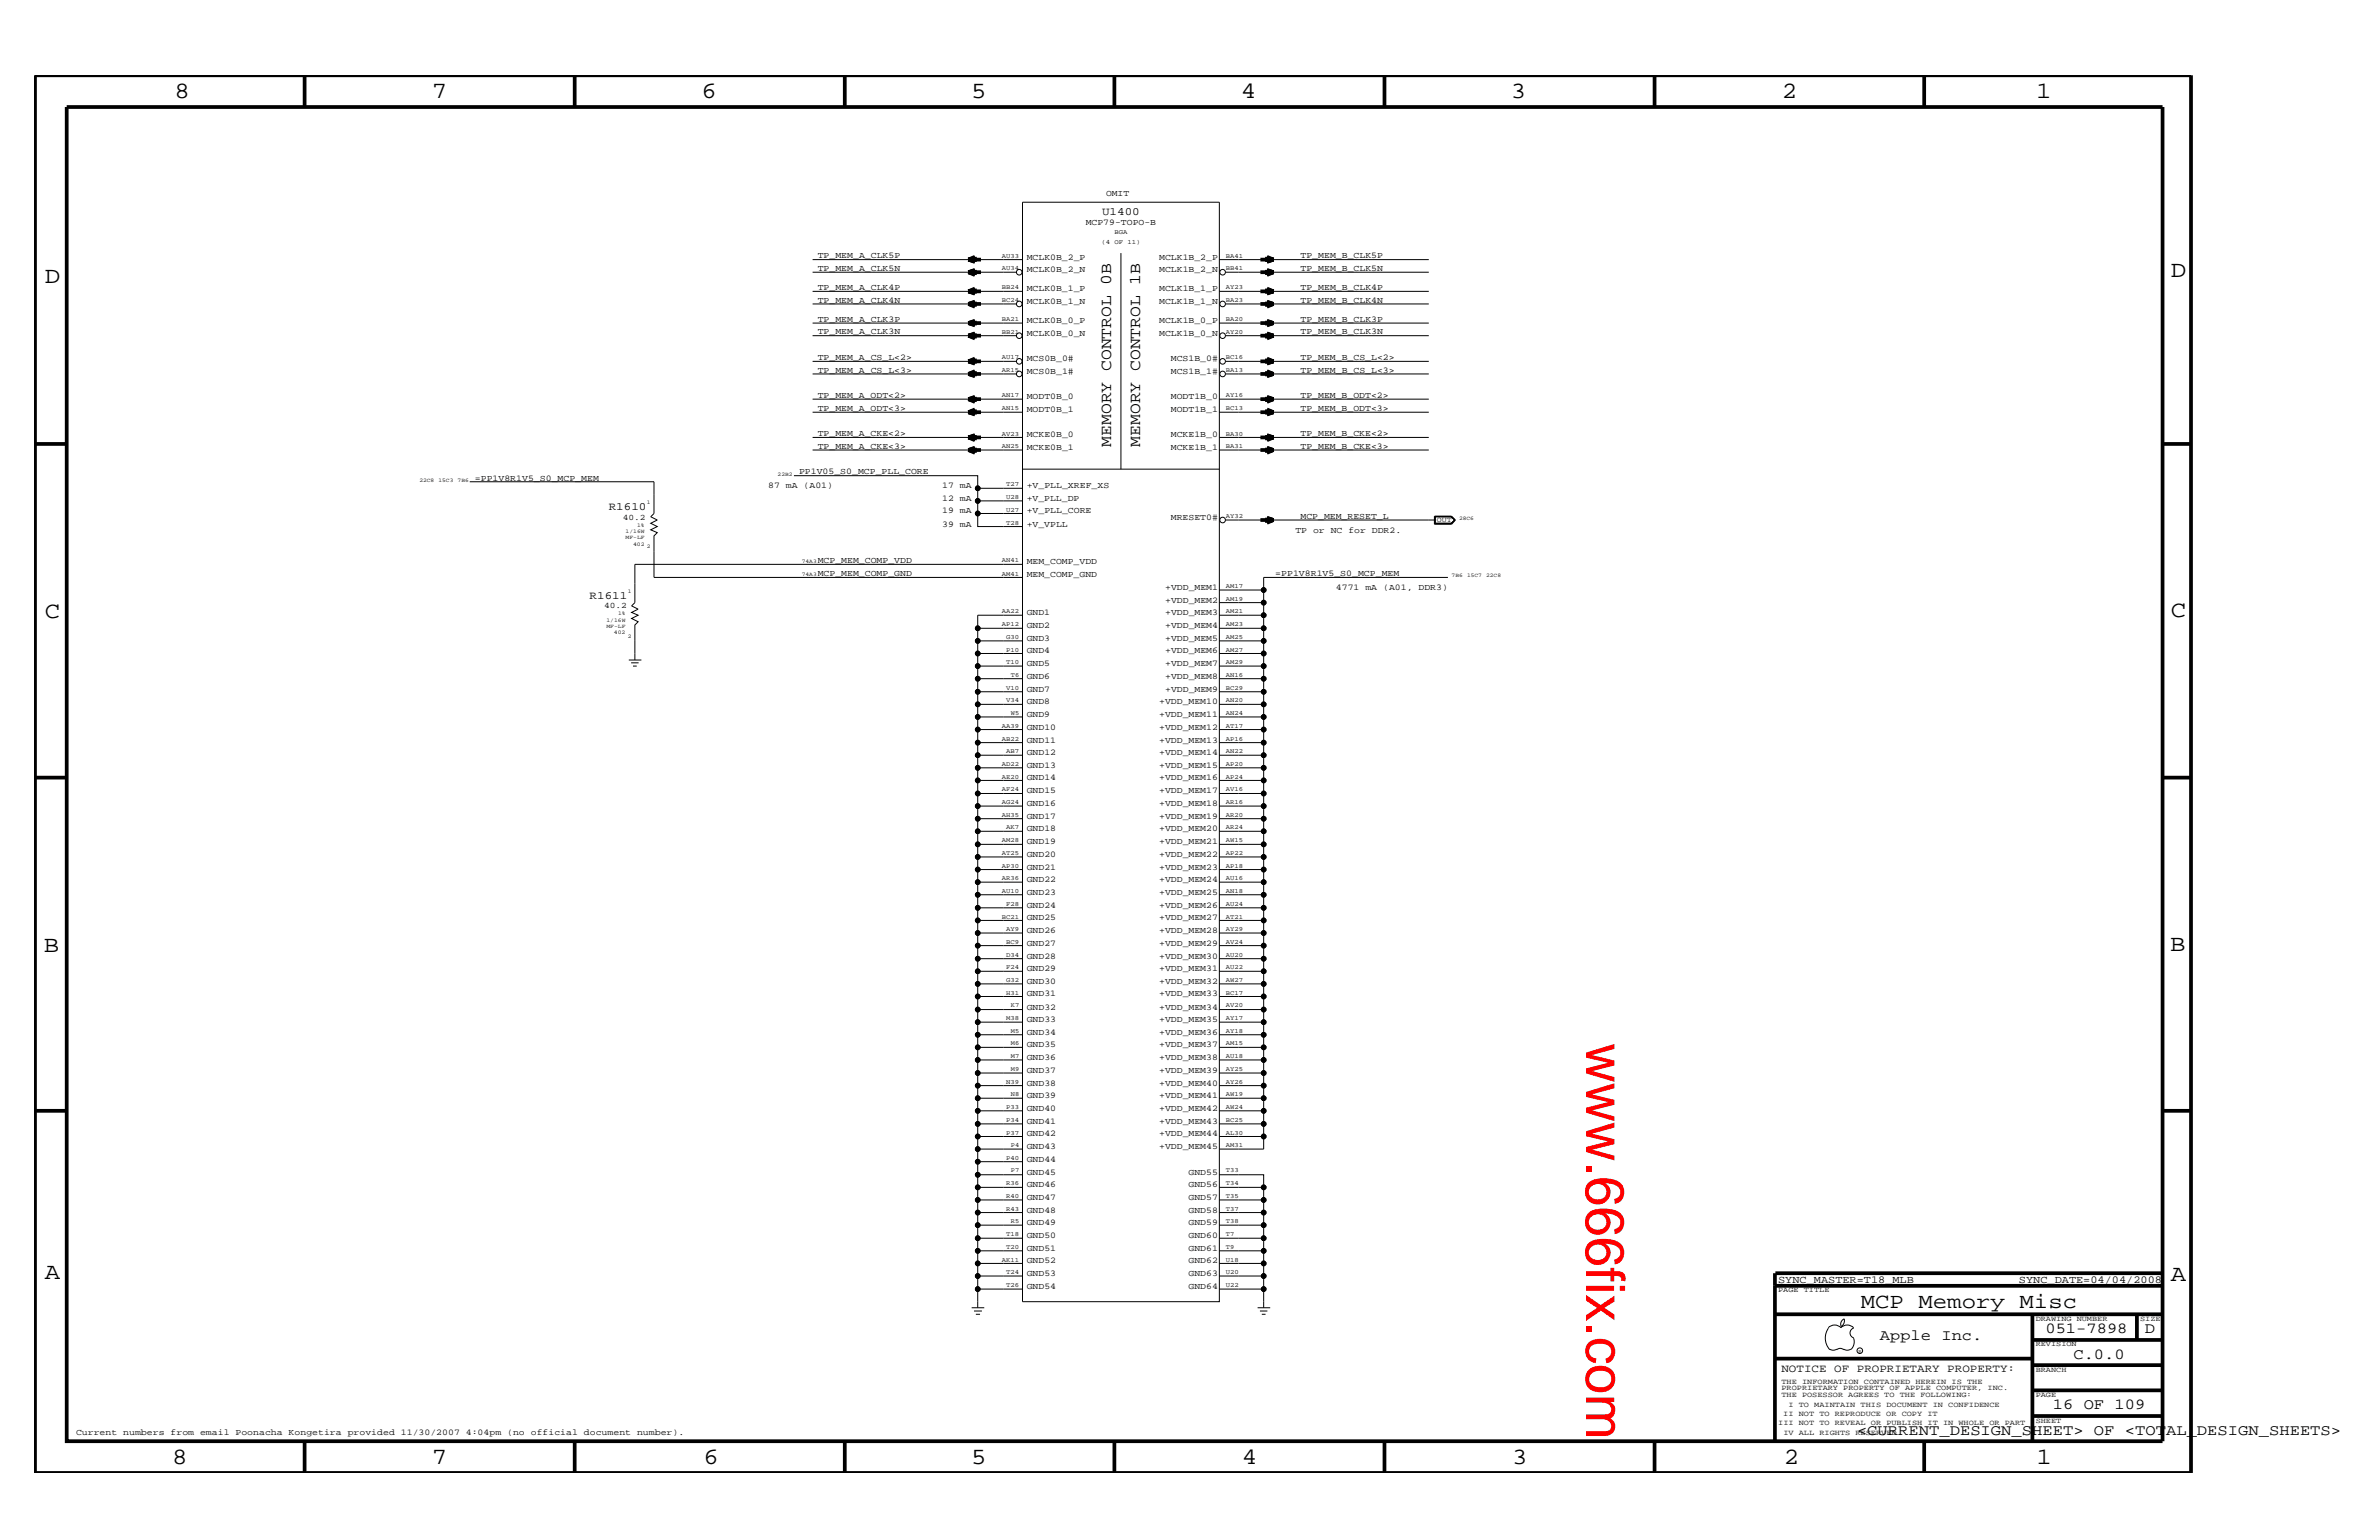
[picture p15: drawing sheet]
<svg xmlns="http://www.w3.org/2000/svg" width="432mm" height="279mm" viewBox="0 0 432 279" stroke-linecap="round" stroke-linejoin="round" font-family="sans-serif">
<defs><g id="words">
<text font-size="9.9" fill="#f00" x="287.9" y="189.3" transform="rotate(90 287.9 189.3)">www.666fix.com</text>
<g font-size="4.2">
<text x="31.7" y="17.8">8</text>
<text x="78.4" y="17.8">7</text>
<text x="127.3" y="17.8">6</text>
<text x="176.3" y="17.8">5</text>
<text x="225.2" y="17.8">4</text>
<text x="274.2" y="17.8">3</text>
<text x="323.4" y="17.8">2</text>
<text x="369.6" y="17.8">1</text>
<text x="8.1" y="51.3">D</text>
<text x="394" y="50.3">D</text>
<text x="8.1" y="112.1">C</text>
<text x="394" y="111.9">C</text>
<text x="8" y="172.7">B</text>
<text x="393.9" y="172.5">B</text>
<text x="8.1" y="232">A</text>
<text x="394" y="232.4">A</text>
<text x="31.2" y="265.6">8</text>
<text x="78.4" y="265.6">7</text>
<text x="127.7" y="265.6">6</text>
<text x="176.3" y="265.6">5</text>
<text x="225.4" y="265.6">4</text>
<text x="274.5" y="265.6">3</text>
<text x="323.8" y="265.6">2</text>
<text x="369.7" y="265.6">1</text>
</g>
<text font-size="3.9" x="337.7" y="237.3">MCP Memory Misc</text>
<g font-size="3">
<text x="201.7" y="81.1" transform="rotate(-90 201.7 81.1)">MEMORY CONTROL 0B</text>
<text x="206.9" y="81.1" transform="rotate(-90 206.9 81.1)">MEMORY CONTROL 1B</text>
</g>
<g font-size="2.8">
<text x="341.2" y="243.1">Apple Inc.</text>
<text x="371.3" y="241.9">051-7898</text>
<text x="389.3" y="241.9">D</text>
<text x="376.3" y="246.5">C.0.0</text>
<text x="372.6" y="255.7">16 OF 109</text>
<text x="337.1" y="260.4">&lt;CURRENT_DESIGN_SHEET&gt; OF &lt;TOTAL_DESIGN_SHEETS&gt;</text>
</g>
<g font-size="2">
<text x="200" y="39.1">U1400</text>
<text x="110.5" y="92.5">R1610</text>
<text x="107" y="108.7">R1611</text>
<text x="323.3" y="248.9">NOTICE OF PROPRIETARY PROPERTY:</text>
</g>
<g font-size="1.9">
<text x="322.7" y="232.7">SYNC_MASTER=T18_MLB</text>
<text x="366.4" y="232.7">SYNC_DATE=04/04/2008</text>
</g>
<g font-size="1.6">
<text x="200.7" y="35.6">OMIT</text>
<text x="197.1" y="40.8">MCP79-TOPO-B</text>
<text x="148.4" y="46.8">TP_MEM_A_CLK5P</text>
<text x="186.4" y="47.1">MCLK0B_2_P</text>
<text x="210.4" y="47.1">MCLK1B_2_P</text>
<text x="236.1" y="46.8">TP_MEM_B_CLK5P</text>
<text x="148.4" y="52.6">TP_MEM_A_CLK4P</text>
<text x="148.4" y="49.1">TP_MEM_A_CLK5N</text>
<text x="186.4" y="49.4">MCLK0B_2_N</text>
<text x="186.4" y="52.9">MCLK0B_1_P</text>
<text x="210.4" y="52.9">MCLK1B_1_P</text>
<text x="210.4" y="49.4">MCLK1B_2_N</text>
<text x="236.1" y="52.6">TP_MEM_B_CLK4P</text>
<text x="236.1" y="49.1">TP_MEM_B_CLK5N</text>
<text x="148.4" y="58.4">TP_MEM_A_CLK3P</text>
<text x="148.4" y="54.9">TP_MEM_A_CLK4N</text>
<text x="186.4" y="58.6">MCLK0B_0_P</text>
<text x="186.4" y="55.1">MCLK0B_1_N</text>
<text x="210.4" y="55.1">MCLK1B_1_N</text>
<text x="210.4" y="58.6">MCLK1B_0_P</text>
<text x="236.1" y="58.4">TP_MEM_B_CLK3P</text>
<text x="236.1" y="54.9">TP_MEM_B_CLK4N</text>
<text x="148.4" y="65.3">TP_MEM_A_CS_L&lt;2&gt;</text>
<text x="148.4" y="60.6">TP_MEM_A_CLK3N</text>
<text x="186.4" y="60.9">MCLK0B_0_N</text>
<text x="186.4" y="65.6">MCS0B_0#</text>
<text x="210.4" y="60.9">MCLK1B_0_N</text>
<text x="212.5" y="65.6">MCS1B_0#</text>
<text x="236.1" y="60.6">TP_MEM_B_CLK3N</text>
<text x="236.1" y="65.3">TP_MEM_B_CS_L&lt;2&gt;</text>
<text x="148.4" y="67.6">TP_MEM_A_CS_L&lt;3&gt;</text>
<text x="186.4" y="67.8">MCS0B_1#</text>
<text x="212.5" y="67.8">MCS1B_1#</text>
<text x="236.1" y="67.6">TP_MEM_B_CS_L&lt;3&gt;</text>
<text x="148.4" y="74.5">TP_MEM_A_ODT&lt;3&gt;</text>
<text x="148.4" y="72.2">TP_MEM_A_ODT&lt;2&gt;</text>
<text x="186.4" y="72.4">MODT0B_0</text>
<text x="186.4" y="74.8">MODT0B_1</text>
<text x="212.5" y="72.4">MODT1B_0</text>
<text x="212.5" y="74.8">MODT1B_1</text>
<text x="236.1" y="74.5">TP_MEM_B_ODT&lt;3&gt;</text>
<text x="236.1" y="72.2">TP_MEM_B_ODT&lt;2&gt;</text>
<text x="148.4" y="81.5">TP_MEM_A_CKE&lt;3&gt;</text>
<text x="148.4" y="79.1">TP_MEM_A_CKE&lt;2&gt;</text>
<text x="186.4" y="81.6">MCKE0B_1</text>
<text x="186.4" y="79.4">MCKE0B_0</text>
<text x="212.5" y="81.6">MCKE1B_1</text>
<text x="212.5" y="79.4">MCKE1B_0</text>
<text x="236.1" y="79.1">TP_MEM_B_CKE&lt;2&gt;</text>
<text x="236.1" y="81.5">TP_MEM_B_CKE&lt;3&gt;</text>
<text x="86.2" y="87.2">=PP1V8R1V5_S0_MCP_MEM</text>
<text x="139.4" y="88.6">87 mA (A01)</text>
<text x="145" y="86">PP1V05_S0_MCP_PLL_CORE</text>
<text x="171" y="88.6">17 mA</text>
<text x="186.4" y="88.6">+V_PLL_XREF_XS</text>
<text x="171" y="90.9">12 mA</text>
<text x="171" y="93.2">19 mA</text>
<text x="171" y="95.5">39 mA</text>
<text x="186.4" y="93.2">+V_PLL_CORE</text>
<text x="186.4" y="95.5">+V_VPLL</text>
<text x="186.4" y="90.9">+V_PLL_DP</text>
<text x="212.5" y="94.3">MRESET0#</text>
<text x="236.1" y="94.1">MCP_MEM_RESET_L</text>
<text x="235.1" y="96.6">TP or NC for DDR2.</text>
<text x="148.4" y="102.2">MCP_MEM_COMP_VDD</text>
<text x="148.4" y="104.5">MCP_MEM_COMP_GND</text>
<text x="186.4" y="102.4">MEM_COMP_VDD</text>
<text x="186.4" y="104.8">MEM_COMP_GND</text>
<text x="211.5" y="107">+VDD_MEM1</text>
<text x="231.5" y="104.5">=PP1V8R1V5_S0_MCP_MEM</text>
<text x="242.5" y="107">4771 mA (A01, DDR3)</text>
<text x="186.4" y="114">GND2</text>
<text x="186.4" y="111.6">GND1</text>
<text x="211.5" y="109.3">+VDD_MEM2</text>
<text x="211.5" y="111.6">+VDD_MEM3</text>
<text x="211.5" y="114">+VDD_MEM4</text>
<text x="186.4" y="116.3">GND3</text>
<text x="186.4" y="118.6">GND4</text>
<text x="211.5" y="116.3">+VDD_MEM5</text>
<text x="211.5" y="118.6">+VDD_MEM6</text>
<text x="186.4" y="125.5">GND7</text>
<text x="186.4" y="123.1">GND6</text>
<text x="186.4" y="120.8">GND5</text>
<text x="211.5" y="120.8">+VDD_MEM7</text>
<text x="211.5" y="123.1">+VDD_MEM8</text>
<text x="211.5" y="125.5">+VDD_MEM9</text>
<text x="186.4" y="127.8">GND8</text>
<text x="186.4" y="130.1">GND9</text>
<text x="210.4" y="127.8">+VDD_MEM10</text>
<text x="210.4" y="130.1">+VDD_MEM11</text>
<text x="186.4" y="132.4">GND10</text>
<text x="186.4" y="137">GND12</text>
<text x="186.4" y="134.7">GND11</text>
<text x="210.4" y="137">+VDD_MEM14</text>
<text x="210.4" y="134.7">+VDD_MEM13</text>
<text x="210.4" y="132.4">+VDD_MEM12</text>
<text x="186.4" y="144">GND15</text>
<text x="186.4" y="139.3">GND13</text>
<text x="186.4" y="141.6">GND14</text>
<text x="210.4" y="139.3">+VDD_MEM15</text>
<text x="210.4" y="141.6">+VDD_MEM16</text>
<text x="210.4" y="144">+VDD_MEM17</text>
<text x="186.4" y="148.5">GND17</text>
<text x="186.4" y="146.2">GND16</text>
<text x="210.4" y="146.2">+VDD_MEM18</text>
<text x="210.4" y="148.5">+VDD_MEM19</text>
<text x="186.4" y="150.8">GND18</text>
<text x="186.4" y="153.2">GND19</text>
<text x="186.4" y="155.5">GND20</text>
<text x="210.4" y="150.8">+VDD_MEM20</text>
<text x="210.4" y="155.5">+VDD_MEM22</text>
<text x="210.4" y="153.2">+VDD_MEM21</text>
<text x="186.4" y="157.8">GND21</text>
<text x="186.4" y="160">GND22</text>
<text x="210.4" y="157.8">+VDD_MEM23</text>
<text x="210.4" y="160">+VDD_MEM24</text>
<text x="186.4" y="167">GND25</text>
<text x="186.4" y="164.7">GND24</text>
<text x="186.4" y="162.3">GND23</text>
<text x="210.4" y="162.3">+VDD_MEM25</text>
<text x="210.4" y="164.7">+VDD_MEM26</text>
<text x="210.4" y="167">+VDD_MEM27</text>
<text x="186.4" y="173.9">GND28</text>
<text x="186.4" y="171.6">GND27</text>
<text x="186.4" y="169.3">GND26</text>
<text x="210.4" y="173.9">+VDD_MEM30</text>
<text x="210.4" y="171.6">+VDD_MEM29</text>
<text x="210.4" y="169.3">+VDD_MEM28</text>
<text x="186.4" y="178.5">GND30</text>
<text x="186.4" y="176.2">GND29</text>
<text x="210.4" y="176.2">+VDD_MEM31</text>
<text x="210.4" y="178.5">+VDD_MEM32</text>
<text x="186.4" y="185.4">GND33</text>
<text x="186.4" y="183.2">GND32</text>
<text x="186.4" y="180.8">GND31</text>
<text x="210.4" y="180.8">+VDD_MEM33</text>
<text x="210.4" y="183.2">+VDD_MEM34</text>
<text x="210.4" y="185.4">+VDD_MEM35</text>
<text x="186.4" y="190">GND35</text>
<text x="186.4" y="187.7">GND34</text>
<text x="210.4" y="190">+VDD_MEM37</text>
<text x="210.4" y="187.7">+VDD_MEM36</text>
<text x="186.4" y="197">GND38</text>
<text x="186.4" y="194.7">GND37</text>
<text x="186.4" y="192.3">GND36</text>
<text x="210.4" y="192.3">+VDD_MEM38</text>
<text x="210.4" y="194.7">+VDD_MEM39</text>
<text x="210.4" y="197">+VDD_MEM40</text>
<text x="186.4" y="203.9">GND41</text>
<text x="186.4" y="199.2">GND39</text>
<text x="186.4" y="201.5">GND40</text>
<text x="210.4" y="199.2">+VDD_MEM41</text>
<text x="210.4" y="203.9">+VDD_MEM43</text>
<text x="210.4" y="201.5">+VDD_MEM42</text>
<text x="186.4" y="208.5">GND43</text>
<text x="186.4" y="206.2">GND42</text>
<text x="210.4" y="206.2">+VDD_MEM44</text>
<text x="210.4" y="208.5">+VDD_MEM45</text>
<text x="186.4" y="215.4">GND46</text>
<text x="186.4" y="210.8">GND44</text>
<text x="186.4" y="213.1">GND45</text>
<text x="215.7" y="213.1">GND55</text>
<text x="215.7" y="215.4">GND56</text>
<text x="186.4" y="220">GND48</text>
<text x="186.4" y="217.7">GND47</text>
<text x="215.7" y="217.7">GND57</text>
<text x="215.7" y="220">GND58</text>
<text x="186.4" y="226.9">GND51</text>
<text x="186.4" y="222.3">GND49</text>
<text x="186.4" y="224.6">GND50</text>
<text x="215.7" y="224.6">GND60</text>
<text x="215.7" y="222.3">GND59</text>
<text x="215.7" y="226.9">GND61</text>
<text x="186.4" y="229.2">GND52</text>
<text x="186.4" y="231.5">GND53</text>
<text x="186.4" y="233.9">GND54</text>
<text x="215.7" y="229.2">GND62</text>
<text x="215.7" y="231.5">GND63</text>
<text x="215.7" y="233.9">GND64</text>
<text x="13.8" y="260.4">Current numbers from email Poonacha Kongetira provided 11/30/2007 4:04pm (no official document number).</text>
</g>
<g font-size="1.5">
<text x="113" y="94.3">40.2</text>
<text x="109.6" y="110.3">40.2</text>
</g>
<g font-size="1.4">
<text x="260.8" y="94.7">OUT</text>
<text x="322.7" y="234.4">PAGE TITLE</text>
<text x="369.5" y="239.6">DRAWING NUMBER</text>
<text x="388.5" y="239.6">SIZE</text>
<text x="369.5" y="244.2">REVISION</text>
<text x="323.3" y="251.1">THE INFORMATION CONTAINED HEREIN IS THE</text>
<text x="369.5" y="248.9">BRANCH</text>
<text x="323.3" y="253.4">THE POSESSOR AGREES TO THE FOLLOWING:</text>
<text x="323.3" y="252.3">PROPRIETARY PROPERTY OF APPLE COMPUTER, INC.</text>
<text x="323.7" y="256.9">II NOT TO REPRODUCE OR COPY IT</text>
<text x="324.6" y="255.2">I TO MAINTAIN THIS DOCUMENT IN CONFIDENCE</text>
<text x="369.5" y="253.4">PAGE</text>
<text x="322.7" y="258.6">III NOT TO REVEAL OR PUBLISH IT IN WHOLE OR PART</text>
<text x="323.7" y="260.4">IV ALL RIGHTS RESERVED</text>
<text x="369.5" y="258.1">SHEET</text>
</g>
<g font-size="1.2">
<text x="181.9" y="46.8">AU33</text>
<text x="199.9" y="44.2">(4 OF 11)</text>
<text x="202.3" y="42.4">BGA</text>
<text x="222.5" y="46.8">BA41</text>
<text x="181.9" y="49.1">AU34</text>
<text x="181.9" y="52.5">BB24</text>
<text x="222.5" y="49.1">BB41</text>
<text x="222.5" y="52.5">AY23</text>
<text x="181.9" y="54.8">BC24</text>
<text x="181.9" y="58.3">BA21</text>
<text x="222.5" y="54.8">BA23</text>
<text x="222.5" y="58.3">BA20</text>
<text x="181.9" y="65.2">AU17</text>
<text x="181.9" y="60.6">BB21</text>
<text x="222.5" y="65.2">BC16</text>
<text x="222.5" y="60.6">AY20</text>
<text x="181.9" y="67.5">AR15</text>
<text x="222.5" y="67.5">BA13</text>
<text x="181.9" y="74.5">AN15</text>
<text x="181.9" y="72.1">AN17</text>
<text x="222.5" y="74.5">BC13</text>
<text x="222.5" y="72.1">AY16</text>
<text x="181.9" y="81.3">AN25</text>
<text x="181.9" y="79">AV23</text>
<text x="222.5" y="81.3">BA31</text>
<text x="222.5" y="79">BA30</text>
<text x="182.6" y="88.3">T27</text>
<text x="182.6" y="95.2">T28</text>
<text x="182.6" y="90.5">U28</text>
<text x="182.6" y="92.8">U27</text>
<text x="222.5" y="94">AY32</text>
<text x="181.9" y="102.1">AN41</text>
<text x="181.9" y="104.4">AM41</text>
<text x="222.5" y="106.7">AM17</text>
<text x="181.9" y="113.6">AP12</text>
<text x="181.9" y="111.3">AA22</text>
<text x="222.5" y="113.6">AM23</text>
<text x="222.5" y="111.3">AM21</text>
<text x="222.5" y="109">AM19</text>
<text x="182.6" y="118.2">P10</text>
<text x="182.6" y="115.9">G30</text>
<text x="222.5" y="118.2">AM27</text>
<text x="222.5" y="115.9">AM25</text>
<text x="182.6" y="125.2">V10</text>
<text x="182.6" y="120.5">T10</text>
<text x="183.5" y="122.8">T6</text>
<text x="222.5" y="125.2">BC29</text>
<text x="222.5" y="122.8">AN16</text>
<text x="222.5" y="120.5">AM29</text>
<text x="182.6" y="127.5">V34</text>
<text x="183.5" y="129.7">W5</text>
<text x="222.5" y="129.7">AN24</text>
<text x="222.5" y="127.5">AN20</text>
<text x="181.9" y="134.4">AB22</text>
<text x="181.9" y="132">AA39</text>
<text x="182.6" y="136.7">AB7</text>
<text x="222.5" y="136.7">AN22</text>
<text x="222.5" y="134.4">AP16</text>
<text x="222.5" y="132">AT17</text>
<text x="181.9" y="143.5">AF24</text>
<text x="181.9" y="141.3">AE20</text>
<text x="181.9" y="139">AD22</text>
<text x="222.5" y="143.5">AV16</text>
<text x="222.5" y="141.3">AP24</text>
<text x="222.5" y="139">AP20</text>
<text x="181.9" y="148.2">AH35</text>
<text x="181.9" y="145.9">AG24</text>
<text x="222.5" y="148.2">AR20</text>
<text x="222.5" y="145.9">AR16</text>
<text x="181.9" y="155.1">AT25</text>
<text x="181.9" y="152.8">AM28</text>
<text x="182.6" y="150.5">AK7</text>
<text x="222.5" y="155.1">AP22</text>
<text x="222.5" y="152.8">AW15</text>
<text x="222.5" y="150.5">AR24</text>
<text x="181.9" y="162">AU10</text>
<text x="181.9" y="159.7">AR36</text>
<text x="181.9" y="157.4">AP30</text>
<text x="222.5" y="162">AN18</text>
<text x="222.5" y="159.7">AU16</text>
<text x="222.5" y="157.4">AP18</text>
<text x="181.9" y="166.7">BC21</text>
<text x="182.6" y="164.4">F28</text>
<text x="222.5" y="166.7">AT21</text>
<text x="222.5" y="164.4">AU24</text>
<text x="182.6" y="173.6">D34</text>
<text x="182.6" y="171.2">BC9</text>
<text x="182.6" y="168.9">AY9</text>
<text x="222.5" y="173.6">AU20</text>
<text x="222.5" y="171.2">AV24</text>
<text x="222.5" y="168.9">AY29</text>
<text x="182.6" y="178.2">G32</text>
<text x="182.6" y="175.9">F24</text>
<text x="222.5" y="178.2">AW27</text>
<text x="222.5" y="175.9">AU22</text>
<text x="182.6" y="185.1">M38</text>
<text x="182.6" y="180.5">H31</text>
<text x="183.5" y="182.7">K7</text>
<text x="222.5" y="185.1">AY17</text>
<text x="222.5" y="182.7">AV20</text>
<text x="222.5" y="180.5">BC17</text>
<text x="183.5" y="192">M7</text>
<text x="183.5" y="189.7">M6</text>
<text x="183.5" y="187.4">M5</text>
<text x="222.5" y="192">AU18</text>
<text x="222.5" y="189.7">AM15</text>
<text x="222.5" y="187.4">AY18</text>
<text x="182.6" y="196.6">N39</text>
<text x="183.5" y="194.3">M9</text>
<text x="222.5" y="196.6">AY26</text>
<text x="222.5" y="194.3">AY25</text>
<text x="182.6" y="203.6">P34</text>
<text x="182.6" y="201.2">P33</text>
<text x="183.5" y="198.9">N8</text>
<text x="222.5" y="203.6">BC25</text>
<text x="222.5" y="201.2">AW24</text>
<text x="222.5" y="198.9">AW19</text>
<text x="182.6" y="205.9">P37</text>
<text x="183.5" y="208.1">P4</text>
<text x="222.5" y="208.1">AM31</text>
<text x="222.5" y="205.9">AL30</text>
<text x="182.6" y="215.1">R36</text>
<text x="182.6" y="210.4">P40</text>
<text x="183.5" y="212.7">P7</text>
<text x="222.5" y="215.1">T34</text>
<text x="222.5" y="212.7">T33</text>
<text x="182.6" y="219.7">R43</text>
<text x="182.6" y="217.4">R40</text>
<text x="183.5" y="221.9">R5</text>
<text x="222.5" y="221.9">T38</text>
<text x="222.5" y="219.7">T37</text>
<text x="222.5" y="217.4">T35</text>
<text x="182.6" y="226.6">T20</text>
<text x="182.6" y="224.3">T18</text>
<text x="222.5" y="226.6">T9</text>
<text x="222.5" y="224.3">T7</text>
<text x="181.9" y="228.9">AK11</text>
<text x="182.6" y="233.5">T26</text>
<text x="182.6" y="231.2">T24</text>
<text x="222.5" y="233.5">U22</text>
<text x="222.5" y="231.2">U20</text>
<text x="222.5" y="228.9">U18</text>
</g>
<g font-size="1">
<text x="76.1" y="87.4">22C8</text>
<text x="79.6" y="87.4">15C3</text>
<text x="83.1" y="87.4">7B6</text>
<text x="141.1" y="86.3">22B2</text>
<text x="115.7" y="95.5">1%</text>
<text x="117.4" y="91.5">1</text>
<text x="264.8" y="94.3">28C6</text>
<text x="113.5" y="97.8">MF-LF</text>
<text x="113.5" y="96.6">1/16W</text>
<text x="114.9" y="99">402</text>
<text x="117.4" y="99.5">2</text>
<text x="114" y="107.6">1</text>
<text x="145.5" y="102.2">74A3</text>
<text x="145.5" y="104.5">74A3</text>
<text x="263.5" y="104.8">7B6</text>
<text x="266.3" y="104.8">15C7</text>
<text x="269.7" y="104.8">22C8</text>
<text x="110.1" y="112.8">1/16W</text>
<text x="110.1" y="114">MF-LF</text>
<text x="112.2" y="111.6">1%</text>
<text x="111.4" y="115.1">402</text>
<text x="114" y="115.7">2</text>
</g>
<text font-size=".9" x="337.3" y="245.4">R</text>
</g></defs>
<g fill="none" stroke="#000" stroke-width=".18">
<path d="M185.6 36.7h35.7v199.5h-35.7zM147.5 47.1h38.1M147.5 58.6h38.1M147.5 52.9h38.1M147.5 55.1h36.9M147.5 49.4h36.9M203.5 45.9v39.2M221.3 47.1h38M221.3 58.6h38M221.3 52.9h38M222.5 55.1h36.8M222.5 49.4h36.8"/>
<path d="M147.5 74.8h38.1M147.5 72.4h38.1M147.5 79.4h38.1M147.5 67.8h36.9M147.5 65.6h36.9M147.5 60.9h36.9M221.3 74.8h38M221.3 72.4h38M221.3 79.4h38M222.5 67.8h36.8M222.5 65.6h36.8M222.5 60.9h36.8"/>
<path d="M85.3 87.4h33.4v5.8l-.6 .6 1.2 .5-1.2 .6 1.2 .6-1.2 .6 1.2 .5-.6 .6v7.6h66.9M144.1 86.3h33.4v2.3h8.1M147.5 81.6h38.1M177.5 88.6v4.6h8.1M177.5 93.2v2.3h8.1M177.5 90.9h8.1M185.6 85.1h35.7M221.3 81.6h38M222.5 94.3h38M260.4 93.7h3.1l.7 .6-.7 .8h-3.1zM260.4 94.9h3M260.4 93.7v1.3h3l.7-.7"/>
<path d="M260.4 93.8h3M260.5 93.8v1.1M263.4 93.7l.7 .6M263.4 93.8l.7 .5M263.4 93.8l.6 .5-.6 .6M264.1 94.3l-.7 .6M114.1 119.7h2.3M177.5 116.3h8.1M177.5 118.6h8.1M177.5 114h8.1M185.6 102.4h-70.4v6.9l-.6 .6 1.2 .6-1.2 .6 1.2 .5-1.2 .6 1.2 .6-.6 .6v6.3M185.6 111.6h-8.1v110.7"/>
<path d="M221.3 111.6h8.1M221.3 118.6h8.1M221.3 114h8.1M229.4 107v2.3h-8.1M229.4 114v2.3h-8.1M229.4 118.6v2.2h-8.1M229.4 109.3v4.7M229.4 116.3v2.3M262.8 104.8h-33.4v2.2h-8.1M114.6 120.3h1.3M114.9 120.8h.7M177.5 120.8h8.1"/>
<path d="M177.5 127.8h8.1M177.5 123.1h8.1M177.5 125.5h8.1M177.5 130.1h8.1M177.5 134.7h8.1M177.5 137h8.1M177.5 132.4h8.1M177.5 139.3h8.1M221.3 127.8h8.1M221.3 123.1h8.1M221.3 137h8.1M221.3 132.4h8.1"/>
<path d="M229.4 123.1v2.4h-8.1M229.4 127.8v2.3h-8.1M229.4 132.4v2.3h-8.1M229.4 137v2.3h-8.1M229.4 120.8v2.3M229.4 125.5v2.3M229.4 130.1v2.3M229.4 134.7v2.3M229.4 139.3v2.3M177.5 141.6h8.1M177.5 144h8.1M177.5 146.2h8.1"/>
<path d="M177.5 148.5h8.1M177.5 153.2h8.1M177.5 150.8h8.1M177.5 155.5h8.1M177.5 157.8h8.1M221.3 141.6h8.1M221.3 146.2h8.1M221.3 150.8h8.1M221.3 155.5h8.1M229.4 141.6v2.4h-8.1M229.4 146.2v2.3h-8.1M229.4 150.8v2.4h-8.1"/>
<path d="M229.4 155.5v2.3h-8.1M229.4 144v2.2M229.4 148.5v2.3M229.4 153.2v2.3M229.4 157.8v2.2M177.5 164.7h8.1M177.5 162.3h8.1M177.5 160h8.1M177.5 167h8.1M177.5 169.3h8.1M177.5 171.6h8.1M177.5 176.2h8.1"/>
<path d="M177.5 173.9h8.1M177.5 178.5h8.1M221.3 164.7h8.1M221.3 160h8.1M221.3 169.3h8.1M221.3 173.9h8.1M221.3 178.5h8.1M229.4 160v2.3h-8.1M229.4 164.7v2.3h-8.1M229.4 169.3v2.3h-8.1M229.4 173.9v2.3h-8.1M229.4 178.5v2.3h-8.1"/>
<path d="M229.4 162.3v2.4M229.4 167v2.3M229.4 171.6v2.3M229.4 176.2v2.3M177.5 180.8h8.1M177.5 183.2h8.1M177.5 187.7h8.1M177.5 185.4h8.1M177.5 190h8.1M177.5 192.3h8.1M177.5 194.7h8.1M177.5 197h8.1"/>
<path d="M177.5 199.2h8.1M221.3 183.2h8.1M221.3 187.7h8.1M221.3 192.3h8.1M221.3 197h8.1M229.4 183.2v2.2h-8.1M229.4 187.7v2.3h-8.1M229.4 192.3v2.4h-8.1M229.4 197v2.2h-8.1M229.4 180.8v2.4M229.4 185.4v2.3M229.4 190v2.3"/>
<path d="M229.4 194.7v2.3M229.4 199.2v4.7M177.5 201.5h8.1M177.5 203.9h8.1M177.5 206.2h8.1M177.5 208.5h8.1M177.5 213.1h8.1M177.5 210.8h8.1M177.5 215.4h8.1M177.5 217.7h8.1M177.5 220h8.1M221.3 220h8.1v2.3"/>
<path d="M221.3 217.7h8.1v2.3M221.3 213.1h8.1v4.6M221.3 201.5h8.1M221.3 203.9h8.1M221.3 215.4h8.1M229.4 203.9v2.3h-8.1M229.4 206.2v2.3h-8.1M176.4 237.3h2.2M176.8 237.9h1.4M177.1 238.4h.8M177.5 224.6v9.3M177.5 224.6h8.1"/>
<path d="M177.5 226.9h8.1M177.5 231.5h8.1M177.5 229.2h8.1M185.6 233.9h-8.1v3.4M185.6 222.3h-8.1v2.3M221.3 231.5h8.1v5.8M221.3 226.9h8.1v4.6M221.3 222.3h8.1v4.6M221.3 224.6h8.1M221.3 233.9h8.1M221.3 229.2h8.1M228.3 237.3h2.2"/>
<path d="M228.7 237.9h1.3M229 238.4h.7M334.7 239.3l.1 .3a1.19 1.19 0 0 1-.6 1.1M334.8 239.3a1.02 1.02 0 0 0-.6 1.3M331.8 240.9a1.61 1.61 0 0 1 2.4 0M331.9 241a3.1 3.1 0 0 0 .2 3.9M332.1 244.8l.6 .2 .7-.2M333.4 244.9l.6-.3 .7 .3M334.1 240.9a1.61 1.61 0 0 1 2.3 0M334.6 244.8l.7 .2 .6-.2M336.4 242.8l.2 .6a1.95 1.95 0 0 1-.6 1.4M336.5 240.9a.93 .93 0 0 0-.7 .9 .93 .93 0 0 0 .7 .9"/>
<circle cx="185" cy="55.1" r=".51"/>
<circle cx="185" cy="49.4" r=".51"/>
<circle cx="221.9" cy="55.1" r=".51"/>
<circle cx="221.9" cy="49.4" r=".51"/>
<circle cx="185" cy="67.8" r=".51"/>
<circle cx="185" cy="60.9" r=".51"/>
<circle cx="185" cy="65.6" r=".51"/>
<circle cx="221.9" cy="67.8" r=".51"/>
<circle cx="221.9" cy="60.9" r=".51"/>
<circle cx="221.9" cy="65.6" r=".51"/>
<circle cx="177.5" cy="93.2" r=".42"/>
<circle cx="177.5" cy="88.6" r=".42"/>
<circle cx="177.5" cy="90.9" r=".42"/>
<circle cx="221.9" cy="94.3" r=".51"/>
<circle cx="177.5" cy="114" r=".42"/>
<circle cx="177.5" cy="118.6" r=".42"/>
<circle cx="177.5" cy="116.3" r=".42"/>
<circle cx="229.4" cy="114" r=".42"/>
<circle cx="229.4" cy="118.6" r=".42"/>
<circle cx="229.4" cy="109.3" r=".42"/>
<circle cx="229.4" cy="111.6" r=".42"/>
<circle cx="229.4" cy="116.3" r=".42"/>
<circle cx="229.4" cy="107" r=".42"/>
<circle cx="177.5" cy="130.1" r=".42"/>
<circle cx="177.5" cy="139.3" r=".42"/>
<circle cx="177.5" cy="120.8" r=".42"/>
<circle cx="177.5" cy="127.8" r=".42"/>
<circle cx="177.5" cy="137" r=".42"/>
<circle cx="177.5" cy="123.1" r=".42"/>
<circle cx="177.5" cy="125.5" r=".42"/>
<circle cx="177.5" cy="132.4" r=".42"/>
<circle cx="177.5" cy="134.7" r=".42"/>
<circle cx="229.4" cy="130.1" r=".42"/>
<circle cx="229.4" cy="139.3" r=".42"/>
<circle cx="229.4" cy="123.1" r=".42"/>
<circle cx="229.4" cy="120.8" r=".42"/>
<circle cx="229.4" cy="137" r=".42"/>
<circle cx="229.4" cy="125.5" r=".42"/>
<circle cx="229.4" cy="127.8" r=".42"/>
<circle cx="229.4" cy="132.4" r=".42"/>
<circle cx="229.4" cy="134.7" r=".42"/>
<circle cx="177.5" cy="141.6" r=".42"/>
<circle cx="177.5" cy="155.5" r=".42"/>
<circle cx="177.5" cy="153.2" r=".42"/>
<circle cx="177.5" cy="150.8" r=".42"/>
<circle cx="177.5" cy="148.5" r=".42"/>
<circle cx="177.5" cy="146.2" r=".42"/>
<circle cx="177.5" cy="144" r=".42"/>
<circle cx="177.5" cy="157.8" r=".42"/>
<circle cx="229.4" cy="148.5" r=".42"/>
<circle cx="229.4" cy="153.2" r=".42"/>
<circle cx="229.4" cy="141.6" r=".42"/>
<circle cx="229.4" cy="155.5" r=".42"/>
<circle cx="229.4" cy="144" r=".42"/>
<circle cx="229.4" cy="146.2" r=".42"/>
<circle cx="229.4" cy="150.8" r=".42"/>
<circle cx="229.4" cy="157.8" r=".42"/>
<circle cx="177.5" cy="171.6" r=".42"/>
<circle cx="177.5" cy="169.3" r=".42"/>
<circle cx="177.5" cy="164.7" r=".42"/>
<circle cx="177.5" cy="176.2" r=".42"/>
<circle cx="177.5" cy="160" r=".42"/>
<circle cx="177.5" cy="167" r=".42"/>
<circle cx="177.5" cy="162.3" r=".42"/>
<circle cx="177.5" cy="173.9" r=".42"/>
<circle cx="177.5" cy="178.5" r=".42"/>
<circle cx="229.4" cy="169.3" r=".42"/>
<circle cx="229.4" cy="164.7" r=".42"/>
<circle cx="229.4" cy="176.2" r=".42"/>
<circle cx="229.4" cy="162.3" r=".42"/>
<circle cx="229.4" cy="173.9" r=".42"/>
<circle cx="229.4" cy="171.6" r=".42"/>
<circle cx="229.4" cy="160" r=".42"/>
<circle cx="229.4" cy="167" r=".42"/>
<circle cx="229.4" cy="178.5" r=".42"/>
<circle cx="177.5" cy="197" r=".42"/>
<circle cx="177.5" cy="192.3" r=".42"/>
<circle cx="177.5" cy="190" r=".42"/>
<circle cx="177.5" cy="180.8" r=".42"/>
<circle cx="177.5" cy="185.4" r=".42"/>
<circle cx="177.5" cy="187.7" r=".42"/>
<circle cx="177.5" cy="194.7" r=".42"/>
<circle cx="177.5" cy="199.2" r=".42"/>
<circle cx="177.5" cy="183.2" r=".42"/>
<circle cx="229.4" cy="192.3" r=".42"/>
<circle cx="229.4" cy="197" r=".42"/>
<circle cx="229.4" cy="180.8" r=".42"/>
<circle cx="229.4" cy="190" r=".42"/>
<circle cx="229.4" cy="185.4" r=".42"/>
<circle cx="229.4" cy="187.7" r=".42"/>
<circle cx="229.4" cy="194.7" r=".42"/>
<circle cx="229.4" cy="183.2" r=".42"/>
<circle cx="229.4" cy="199.2" r=".42"/>
<circle cx="177.5" cy="217.7" r=".42"/>
<circle cx="177.5" cy="210.8" r=".42"/>
<circle cx="177.5" cy="220" r=".42"/>
<circle cx="177.5" cy="201.5" r=".42"/>
<circle cx="177.5" cy="208.5" r=".42"/>
<circle cx="177.5" cy="213.1" r=".42"/>
<circle cx="177.5" cy="215.4" r=".42"/>
<circle cx="177.5" cy="206.2" r=".42"/>
<circle cx="177.5" cy="203.9" r=".42"/>
<circle cx="229.4" cy="215.4" r=".42"/>
<circle cx="229.4" cy="217.7" r=".42"/>
<circle cx="229.4" cy="201.5" r=".42"/>
<circle cx="229.4" cy="220" r=".42"/>
<circle cx="229.4" cy="206.2" r=".42"/>
<circle cx="229.4" cy="203.9" r=".42"/>
<circle cx="177.5" cy="224.6" r=".42"/>
<circle cx="177.5" cy="231.5" r=".42"/>
<circle cx="177.5" cy="233.9" r=".42"/>
<circle cx="177.5" cy="226.9" r=".42"/>
<circle cx="177.5" cy="222.3" r=".42"/>
<circle cx="177.5" cy="229.2" r=".42"/>
<circle cx="229.4" cy="229.2" r=".42"/>
<circle cx="229.4" cy="222.3" r=".42"/>
<circle cx="229.4" cy="233.9" r=".42"/>
<circle cx="229.4" cy="224.6" r=".42"/>
<circle cx="229.4" cy="231.5" r=".42"/>
<circle cx="229.4" cy="226.9" r=".42"/>
<circle cx="337.6" cy="245.1" r=".51"/>
</g>
<g fill="none" stroke="#000" stroke-width=".68" stroke-linecap="butt">
<path d="M6.4 13.7h391.3v253.5h-391.3zM12.1 19.4h380.4v242.1h-380.4zM55.3 13.7v5.7M104.3 13.7v5.7M153.3 13.7v5.7M202.3 13.7v5.7M251.3 13.7v5.7M300.3 13.7v5.7M349.3 13.7v5.7M175.8 58.6h2.3M175.8 47.1l1.2-.5v.9zM175.8 49.4l1.2-.4v.9z"/>
<path d="M175.8 52.9l1.2-.5v.9zM175.8 55.1l1.2-.4v1zM175.8 58.6l1.2-.4v.8zM175.8 58.6l1.2 .1M175.8 58.6l1.2 .4M175.8 58.6l1.2 .3M175.8 55.1h2.3M175.8 55.1l1.2 .1M175.8 55.1l1.2 .4M175.8 55.1l1.2 .3M175.8 47.1h2.3M175.8 49.4h2.3"/>
<path d="M175.8 52.9h2.3M175.8 52.9h1.2M175.8 52.9l1.2 .3M175.8 52.9l1.2 .2M175.8 47.1l1.2 .1M175.8 47.1l1.2 .3M175.8 49.4l1.2 .1M175.8 49.4l1.2 .3M175.8 49.4l1.2 .2M177 58.3l-1.2 .3M177 58.5l-1.2 .1M177 58.4l-1.2 .2"/>
<path d="M177 54.8l-1.2 .3M177 55.1h-1.2M177 54.9l-1.2 .2M177 52.5l-1.2 .4M177 52.8l-1.2 .1M177 52.6l-1.2 .3M177 46.8l-1.2 .3M177 46.9l-1.2 .2M177 49.1l-1.2 .3M177 49.3l-1.2 .1M228.8 58.6h2.3M228.8 55.1h2.3"/>
<path d="M228.8 47.1h2.3M228.8 49.4h2.3M228.8 52.9h2.3M230 46.6l1.1 .5-1.1 .4zM230 49l1.1 .4-1.1 .5zM230 52.4l1.1 .5-1.1 .4zM230 54.7l1.1 .4-1.1 .6zM230 58.2l1.1 .4-1.1 .4zM230 46.8l1.1 .3M230 46.9l1.1 .2M230 49.1l1.1 .3M230 49.3l1.1 .1"/>
<path d="M230 52.5l1.1 .4M230 52.8l1.1 .1M230 52.6l1.1 .3M230 54.8l1.1 .3M230 55.1h1.1M230 54.9l1.1 .2M230 58.3l1.1 .3M230 58.5l1.1 .1M230 58.4l1.1 .2M231.1 47.1l-1.1 .1M231.1 47.1l-1.1 .3M231.1 49.4l-1.1 .1"/>
<path d="M231.1 49.4l-1.1 .3M231.1 49.4l-1.1 .2M231.1 52.9h-1.1M231.1 52.9l-1.1 .3M231.1 52.9l-1.1 .2M231.1 55.1l-1.1 .1M231.1 55.1l-1.1 .4M231.1 55.1l-1.1 .3M231.1 58.6l-1.1 .1M231.1 58.6l-1.1 .4M231.1 58.6l-1.1 .3M175.8 60.9l1.2-.4v.9z"/>
<path d="M175.8 65.6l1.2-.5v.9zM175.8 67.8l1.2-.5v1zM175.8 72.4l1.2-.4v.9zM175.8 74.8l1.2-.5v.9zM175.8 79.4l1.2-.5v1zM175.8 60.9h2.3M175.8 60.9l1.2 .2M175.8 60.9l1.2 .3M175.8 79.4h2.3M175.8 67.8h2.3M175.8 67.8l1.2 .1M175.8 67.8l1.2 .4"/>
<path d="M175.8 67.8l1.2 .3M175.8 79.4h1.2M175.8 79.4l1.2 .3M175.8 79.4l1.2 .2M175.8 65.6h2.3M175.8 65.6h1.2M175.8 65.6l1.2 .3M175.8 65.6l1.2 .1M175.8 72.4h2.3M175.8 74.8h2.3M175.8 74.8l1.2 .1M175.8 74.8l1.2 .3"/>
<path d="M175.8 74.8l1.2 .2M175.8 72.4l1.2 .2M175.8 72.4l1.2 .4M175.8 72.4l1.2 .3M177 60.6l-1.2 .3M177 60.8l-1.2 .1M177 67.5l-1.2 .3M177 67.8h-1.2M177 67.6l-1.2 .2M177 79l-1.2 .4M177 79.3l-1.2 .1M177 79.1l-1.2 .3"/>
<path d="M177 65.2l-1.2 .4M177 65.4l-1.2 .2M177 65.3l-1.2 .3M177 74.5l-1.2 .3M177 74.6l-1.2 .2M177 72.1l-1.2 .3M177 72.3l-1.2 .1M177 72.2l-1.2 .2M228.8 60.9h2.3M228.8 79.4h2.3M228.8 67.8h2.3M228.8 65.6h2.3"/>
<path d="M228.8 72.4h2.3M228.8 74.8h2.3M230 60.5l1.1 .4-1.1 .5zM230 65.1l1.1 .5-1.1 .4zM230 67.3l1.1 .5-1.1 .5zM230 72l1.1 .4-1.1 .5zM230 74.3l1.1 .5-1.1 .4zM230 78.9l1.1 .5-1.1 .5zM230 79l1.1 .4M230 79.3l1.1 .1M230 79.1l1.1 .3M230 65.2l1.1 .4"/>
<path d="M230 65.4l1.1 .2M230 65.3l1.1 .3M230 60.6l1.1 .3M230 60.8l1.1 .1M230 67.5l1.1 .3M230 67.8h1.1M230 67.6l1.1 .2M230 72.1l1.1 .3M230 72.3l1.1 .1M230 72.2l1.1 .2M230 74.5l1.1 .3M230 74.6l1.1 .2"/>
<path d="M231.1 79.4h-1.1M231.1 79.4l-1.1 .3M231.1 79.4l-1.1 .2M231.1 65.6h-1.1M231.1 65.6l-1.1 .3M231.1 65.6l-1.1 .1M231.1 60.9l-1.1 .2M231.1 60.9l-1.1 .3M231.1 67.8l-1.1 .1M231.1 67.8l-1.1 .4M231.1 67.8l-1.1 .3M231.1 72.4l-1.1 .2"/>
<path d="M231.1 72.4l-1.1 .4M231.1 72.4l-1.1 .3M231.1 74.8l-1.1 .1M231.1 74.8l-1.1 .3M231.1 74.8l-1.1 .2M6.4 80.5h5.7M175.8 81.6l1.2-.4v1zM175.8 81.6h2.3M175.8 81.6l1.2 .2M175.8 81.6l1.2 .4M175.8 81.6l1.2 .3M177 81.3l-1.2 .3"/>
<path d="M177 81.6h-1.2M177 81.5l-1.2 .1M228.8 81.6h2.3M228.8 94.3h2.3M230 81.2l1.1 .4-1.1 .6zM230 93.9l1.1 .4-1.1 .6zM230 81.3l1.1 .3M230 81.6h1.1M230 81.5l1.1 .1M230 94l1.1 .3M230 94.3h1.1M230 94.1l1.1 .2"/>
<path d="M231.1 81.6l-1.1 .2M231.1 81.6l-1.1 .4M231.1 81.6l-1.1 .3M231.1 94.3l-1.1 .1M231.1 94.3l-1.1 .4M231.1 94.3l-1.1 .3M392.5 80.5h5.2M6.4 141.1h5.7M392.5 141.1h5.2M6.4 201.5h5.7M392.5 201.5h5.2M322.2 231v30.5"/>
<path d="M322.2 233.3h70.3M322.2 238.4h70.3M322.2 231h70.3M368.9 238.4v23.1M387.9 238.4v4.7M322.2 246.5h46.7M368.9 256.9h23.6M368.9 252.3h23.6M368.9 247.7h23.6M368.9 243.1h23.6M55.3 261.5v5.7M104.3 261.5v5.7"/>
<path d="M153.3 261.5v5.7M202.3 261.7v5.5M251.3 261.5v5.7M300.3 261.5v5.7M349.3 261.5v5.7"/>
</g>
<g fill="#000">
<circle cx="177.5" cy="93.2" r=".42"/>
<circle cx="177.5" cy="88.6" r=".42"/>
<circle cx="177.5" cy="90.9" r=".42"/>
<circle cx="177.5" cy="114" r=".42"/>
<circle cx="177.5" cy="118.6" r=".42"/>
<circle cx="177.5" cy="116.3" r=".42"/>
<circle cx="229.4" cy="114" r=".42"/>
<circle cx="229.4" cy="118.6" r=".42"/>
<circle cx="229.4" cy="109.3" r=".42"/>
<circle cx="229.4" cy="111.6" r=".42"/>
<circle cx="229.4" cy="116.3" r=".42"/>
<circle cx="229.4" cy="107" r=".42"/>
<circle cx="177.5" cy="130.1" r=".42"/>
<circle cx="177.5" cy="139.3" r=".42"/>
<circle cx="177.5" cy="120.8" r=".42"/>
<circle cx="177.5" cy="127.8" r=".42"/>
<circle cx="177.5" cy="137" r=".42"/>
<circle cx="177.5" cy="123.1" r=".42"/>
<circle cx="177.5" cy="125.5" r=".42"/>
<circle cx="177.5" cy="132.4" r=".42"/>
<circle cx="177.5" cy="134.7" r=".42"/>
<circle cx="229.4" cy="130.1" r=".42"/>
<circle cx="229.4" cy="139.3" r=".42"/>
<circle cx="229.4" cy="123.1" r=".42"/>
<circle cx="229.4" cy="120.8" r=".42"/>
<circle cx="229.4" cy="137" r=".42"/>
<circle cx="229.4" cy="125.5" r=".42"/>
<circle cx="229.4" cy="127.8" r=".42"/>
<circle cx="229.4" cy="132.4" r=".42"/>
<circle cx="229.4" cy="134.7" r=".42"/>
<circle cx="177.5" cy="141.6" r=".42"/>
<circle cx="177.5" cy="155.5" r=".42"/>
<circle cx="177.5" cy="153.2" r=".42"/>
<circle cx="177.5" cy="150.8" r=".42"/>
<circle cx="177.5" cy="148.5" r=".42"/>
<circle cx="177.5" cy="146.2" r=".42"/>
<circle cx="177.5" cy="144" r=".42"/>
<circle cx="177.5" cy="157.8" r=".42"/>
<circle cx="229.4" cy="148.5" r=".42"/>
<circle cx="229.4" cy="153.2" r=".42"/>
<circle cx="229.4" cy="141.6" r=".42"/>
<circle cx="229.4" cy="155.5" r=".42"/>
<circle cx="229.4" cy="144" r=".42"/>
<circle cx="229.4" cy="146.2" r=".42"/>
<circle cx="229.4" cy="150.8" r=".42"/>
<circle cx="229.4" cy="157.8" r=".42"/>
<circle cx="177.5" cy="171.6" r=".42"/>
<circle cx="177.5" cy="169.3" r=".42"/>
<circle cx="177.5" cy="164.7" r=".42"/>
<circle cx="177.5" cy="176.2" r=".42"/>
<circle cx="177.5" cy="160" r=".42"/>
<circle cx="177.5" cy="167" r=".42"/>
<circle cx="177.5" cy="162.3" r=".42"/>
<circle cx="177.5" cy="173.9" r=".42"/>
<circle cx="177.5" cy="178.5" r=".42"/>
<circle cx="229.4" cy="169.3" r=".42"/>
<circle cx="229.4" cy="164.7" r=".42"/>
<circle cx="229.4" cy="176.2" r=".42"/>
<circle cx="229.4" cy="162.3" r=".42"/>
<circle cx="229.4" cy="173.9" r=".42"/>
<circle cx="229.4" cy="171.6" r=".42"/>
<circle cx="229.4" cy="160" r=".42"/>
<circle cx="229.4" cy="167" r=".42"/>
<circle cx="229.4" cy="178.5" r=".42"/>
<circle cx="177.5" cy="197" r=".42"/>
<circle cx="177.5" cy="192.3" r=".42"/>
<circle cx="177.5" cy="190" r=".42"/>
<circle cx="177.5" cy="180.8" r=".42"/>
<circle cx="177.5" cy="185.4" r=".42"/>
<circle cx="177.5" cy="187.7" r=".42"/>
<circle cx="177.5" cy="194.7" r=".42"/>
<circle cx="177.5" cy="199.2" r=".42"/>
<circle cx="177.5" cy="183.2" r=".42"/>
<circle cx="229.4" cy="192.3" r=".42"/>
<circle cx="229.4" cy="197" r=".42"/>
<circle cx="229.4" cy="180.8" r=".42"/>
<circle cx="229.4" cy="190" r=".42"/>
<circle cx="229.4" cy="185.4" r=".42"/>
<circle cx="229.4" cy="187.7" r=".42"/>
<circle cx="229.4" cy="194.7" r=".42"/>
<circle cx="229.4" cy="183.2" r=".42"/>
<circle cx="229.4" cy="199.2" r=".42"/>
<circle cx="177.5" cy="217.7" r=".42"/>
<circle cx="177.5" cy="210.8" r=".42"/>
<circle cx="177.5" cy="220" r=".42"/>
<circle cx="177.5" cy="201.5" r=".42"/>
<circle cx="177.5" cy="208.5" r=".42"/>
<circle cx="177.5" cy="213.1" r=".42"/>
<circle cx="177.5" cy="215.4" r=".42"/>
<circle cx="177.5" cy="206.2" r=".42"/>
<circle cx="177.5" cy="203.9" r=".42"/>
<circle cx="229.4" cy="215.4" r=".42"/>
<circle cx="229.4" cy="217.7" r=".42"/>
<circle cx="229.4" cy="201.5" r=".42"/>
<circle cx="229.4" cy="220" r=".42"/>
<circle cx="229.4" cy="206.2" r=".42"/>
<circle cx="229.4" cy="203.9" r=".42"/>
<circle cx="177.5" cy="224.6" r=".42"/>
<circle cx="177.5" cy="231.5" r=".42"/>
<circle cx="177.5" cy="233.9" r=".42"/>
<circle cx="177.5" cy="226.9" r=".42"/>
<circle cx="177.5" cy="222.3" r=".42"/>
<circle cx="177.5" cy="229.2" r=".42"/>
<circle cx="229.4" cy="229.2" r=".42"/>
<circle cx="229.4" cy="222.3" r=".42"/>
<circle cx="229.4" cy="233.9" r=".42"/>
<circle cx="229.4" cy="224.6" r=".42"/>
<circle cx="229.4" cy="231.5" r=".42"/>
<circle cx="229.4" cy="226.9" r=".42"/>
</g>
<use href="#words"/>
</svg>
